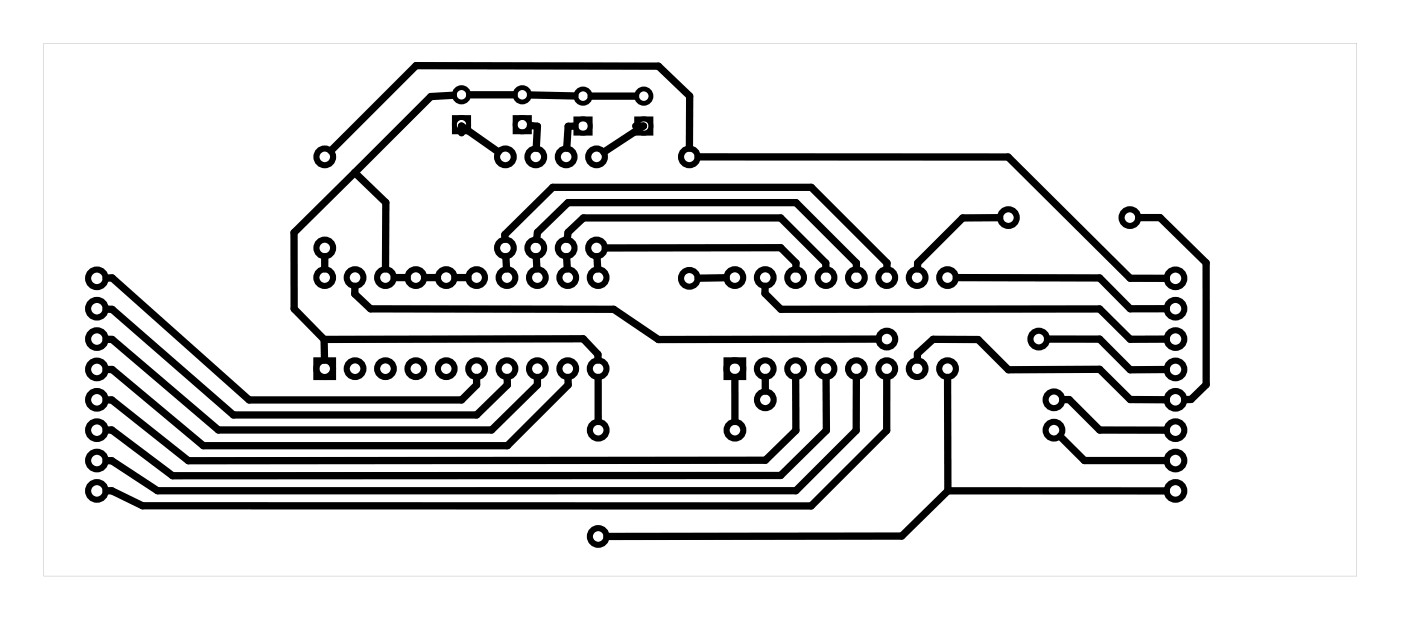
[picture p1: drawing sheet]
<svg xmlns="http://www.w3.org/2000/svg" width="117mm" height="52mm" viewBox="0 0 117 52" stroke-linecap="round" stroke-linejoin="round" font-family="sans-serif">
<path d="M3.6 3.6h109.8v44.6h-109.8zM3.6 3.6v44.6h109.8v-44.6z" fill="#000"/>
<g fill="none" stroke="#000" stroke-width=".51">
<path d="M26.4 30.1h1.4v1.4h-1.4zM60.7 30.1h1.4v1.4h-1.4z"/>
<circle cx="27.2" cy="13.1" r=".7"/>
<circle cx="42.3" cy="13.1" r=".7"/>
<circle cx="44.8" cy="13.1" r=".7"/>
<circle cx="47.3" cy="13.1" r=".7"/>
<circle cx="49.9" cy="13.1" r=".7"/>
<circle cx="57.6" cy="13.1" r=".7"/>
<circle cx="84.3" cy="18.2" r=".7"/>
<circle cx="94.5" cy="18.2" r=".7"/>
<circle cx="8.1" cy="25.8" r=".74"/>
<circle cx="8.1" cy="36" r=".74"/>
<circle cx="8.1" cy="23.3" r=".74"/>
<circle cx="8.1" cy="33.4" r=".74"/>
<circle cx="8.1" cy="30.9" r=".74"/>
<circle cx="8.1" cy="38.5" r=".74"/>
<circle cx="8.1" cy="28.4" r=".74"/>
<circle cx="27.1" cy="23.2" r=".7"/>
<circle cx="27.1" cy="30.8" r=".7"/>
<circle cx="27.2" cy="20.7" r=".7"/>
<circle cx="29.7" cy="23.2" r=".7"/>
<circle cx="29.7" cy="30.8" r=".7"/>
<circle cx="32.2" cy="23.2" r=".7"/>
<circle cx="32.2" cy="30.8" r=".7"/>
<circle cx="34.8" cy="23.2" r=".7"/>
<circle cx="34.8" cy="30.8" r=".7"/>
<circle cx="37.3" cy="23.2" r=".7"/>
<circle cx="37.3" cy="30.8" r=".7"/>
<circle cx="39.8" cy="23.2" r=".7"/>
<circle cx="39.8" cy="30.8" r=".7"/>
<circle cx="42.3" cy="20.7" r=".7"/>
<circle cx="42.4" cy="23.2" r=".7"/>
<circle cx="42.4" cy="30.8" r=".7"/>
<circle cx="44.8" cy="20.7" r=".7"/>
<circle cx="44.9" cy="23.2" r=".7"/>
<circle cx="44.9" cy="30.8" r=".7"/>
<circle cx="47.3" cy="20.7" r=".7"/>
<circle cx="47.5" cy="23.2" r=".7"/>
<circle cx="47.5" cy="30.8" r=".7"/>
<circle cx="49.9" cy="20.7" r=".7"/>
<circle cx="50" cy="23.2" r=".7"/>
<circle cx="50" cy="30.8" r=".7"/>
<circle cx="50" cy="36" r=".7"/>
<circle cx="57.6" cy="23.3" r=".7"/>
<circle cx="61.4" cy="23.2" r=".7"/>
<circle cx="61.4" cy="30.8" r=".7"/>
<circle cx="61.4" cy="36" r=".7"/>
<circle cx="64" cy="23.2" r=".7"/>
<circle cx="64" cy="30.8" r=".7"/>
<circle cx="64" cy="33.4" r=".7"/>
<circle cx="66.5" cy="23.2" r=".7"/>
<circle cx="66.5" cy="30.8" r=".7"/>
<circle cx="69.1" cy="23.2" r=".7"/>
<circle cx="69.1" cy="30.8" r=".7"/>
<circle cx="71.6" cy="23.2" r=".7"/>
<circle cx="71.6" cy="30.8" r=".7"/>
<circle cx="74.1" cy="23.2" r=".7"/>
<circle cx="74.1" cy="30.8" r=".7"/>
<circle cx="74.1" cy="28.4" r=".7"/>
<circle cx="76.7" cy="23.2" r=".7"/>
<circle cx="76.7" cy="30.8" r=".7"/>
<circle cx="79.2" cy="23.2" r=".7"/>
<circle cx="79.2" cy="30.8" r=".7"/>
<circle cx="86.8" cy="28.4" r=".7"/>
<circle cx="88.1" cy="33.4" r=".7"/>
<circle cx="88.1" cy="36" r=".7"/>
<circle cx="98.3" cy="25.8" r=".74"/>
<circle cx="98.3" cy="23.3" r=".74"/>
<circle cx="98.3" cy="28.4" r=".74"/>
<circle cx="98.3" cy="30.9" r=".74"/>
<circle cx="98.3" cy="38.5" r=".74"/>
<circle cx="98.3" cy="36" r=".74"/>
<circle cx="98.3" cy="33.4" r=".74"/>
<circle cx="8.1" cy="41.1" r=".74"/>
<circle cx="50" cy="44.9" r=".7"/>
<circle cx="98.3" cy="41.1" r=".74"/>
</g>
<g fill="none" stroke="#000" stroke-width=".4">
<path d="M38 9.8h1.2v1.2h-1.2zM43.1 9.8h1.2v1.2h-1.2zM48.1 9.9h1.2v1.2h-1.2zM53.2 9.9h1.2v1.2h-1.2z"/>
<circle cx="38.6" cy="10.4" r=".6"/>
<circle cx="38.6" cy="7.9" r=".6"/>
<circle cx="43.7" cy="10.4" r=".6"/>
<circle cx="43.7" cy="7.9" r=".6"/>
<circle cx="48.7" cy="10.5" r=".6"/>
<circle cx="48.7" cy="8" r=".6"/>
<circle cx="53.8" cy="10.5" r=".6"/>
<circle cx="53.8" cy="8" r=".6"/>
</g>
<g fill="none" stroke="#000" stroke-width=".61">
<path d="M29.7 14.4l2.6 2.5-.1 5.6M29.7 14.4l-5.1 5.1v6.3l2.5 2.6M37.9 8l-1.9 .1-6.3 6.3M38.6 11.1v-.6l3.1 2.2M39.3 7.9h3.7M44.3 10.5l.6 .1-.1 1.8M44.3 7.9l3.8 .1M48.1 10.6h-.6l-.1 1.8M49.4 8h3.7M53.1 10.5h.7l-3.3 2.2M57.6 12.4l.1-4.4-2.7-2.5h-20.2l-7.1 7.1M58.4 13.1h25.9l10.2 10.2h3"/>
<path d="M83.6 18.2h-3.1l-3.8 3.8v.5M95.2 18.2h1.8l3.8 3.8v10.2M8.9 25.9h.5l10.1 8.8h20.3l2.6-2.5v-.6M8.9 23.3l.5-.1 11.4 10.3h17.8l1.2-1.3v-.6M8.9 28.4h.5l8.9 7.6h22.8l3.8-3.8v-.6M8.9 30.9h.5l7.6 6.4h25.4l5.1-5.1v-.6M27.1 28.4l21.7-.1 1.2 1.3v.5M27.1 28.4v1.7M27.1 21.5v1M29.7 23.9v.7l1.3 1.2 20.3 .1 3.7 2.5h18.4M33 23.2h1M35.5 23.2h1.1"/>
<path d="M38 23.2h1.1M42.2 20v-.4l4-3.9h21.6l6.4 6.3-.1 .5M42.3 21.5v1M44.8 21.5l.1 1M44.9 20v-.6l2.6-2.5h19l5.1 5.1v.5M47.4 21.5v1M47.4 20l.1-.6 1.3-1.2h16.5l3.7 3.8v.5M49.9 21.5l.1 1M50 31.6v3.7M50.6 20.7h14.7l1.2 1.3v.5M60.7 23.2l-2.3 .1M61.4 31.6v3.7"/>
<path d="M64 23.9v.6l1.3 1.4 26.6-.1 2.6 2.6h3M64 31.6v1.1M66.5 31.6v4.4l-2.5 2.5h-48.3l-6.4-5-.4-.1M69.1 31.6v4.4l-3.8 3.8h-50.9l-5.1-3.8h-.4M71.6 31.6v4.4l-5.1 5h-53.3l-3.9-2.5h-.4M74.1 31.6v4.4l-6.3 6.3h-55.9l-2.6-1.3-.4 .1M76.7 30.1v-.5l1.3-1.2h3.8l2.5 2.5h7.6l2.6 2.5h3M79.2 31.6v9.5M79.9 23.2h12l2.6 2.6h3M87.6 28.4h4.3l2.6 2.5h3M88.6 36.5l2.1 2h6.8M88.8 33.4h.6l2.5 2.6h5.6"/>
<path d="M100.8 32.2l-1.2 1.2h-.6M79.2 41.1h18.3M79.2 41.1l-3.8 3.7-24.7 .1"/>
</g>
</svg>
